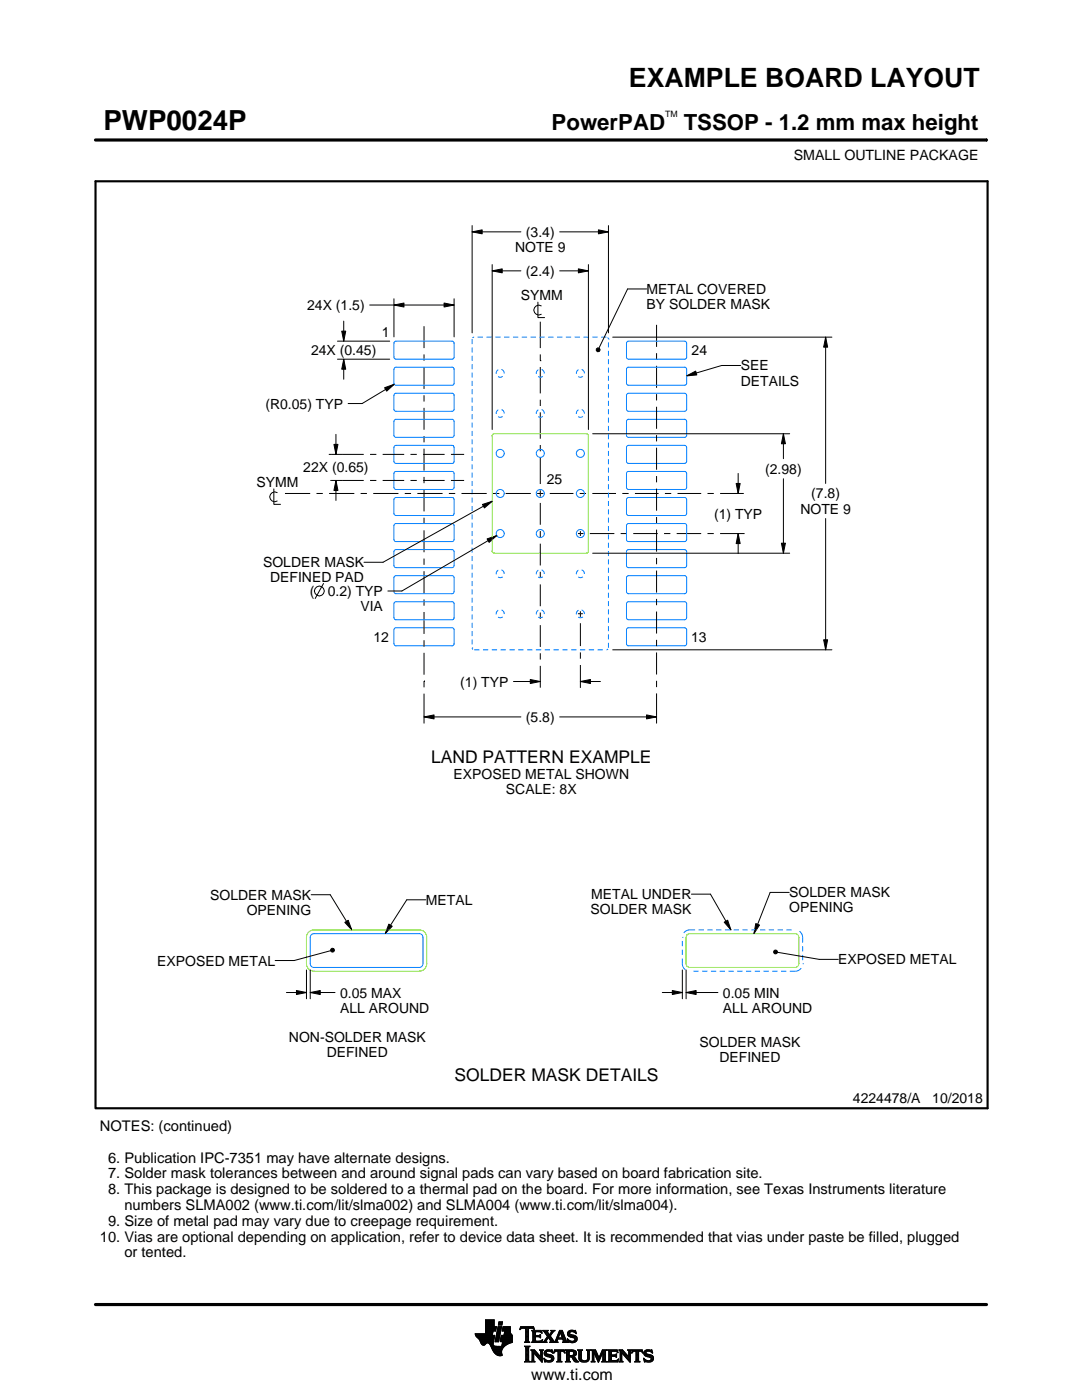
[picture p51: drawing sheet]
<svg xmlns="http://www.w3.org/2000/svg" width="216mm" height="279mm" viewBox="0 0 216 279" stroke-linecap="round" stroke-linejoin="round" font-family="sans-serif">
<defs><g id="words">
<text font-size="5.5" x="20.6" y="26">PWP0024P</text>
<text font-size="5.3" x="125.5" y="17.4">EXAMPLE BOARD LAYOUT</text>
<g font-size="4.4">
<text x="110.1" y="26">PowerPAD</text>
<text x="136.4" y="26">TSSOP - 1.2 mm max height</text>
</g>
<g font-size="3.5">
<text x="86" y="152.3">LAND PATTERN EXAMPLE</text>
<text x="90.7" y="215.7">SOLDER MASK DETAILS</text>
</g>
<text font-size="3.2" x="106" y="275.3">www.ti.com</text>
<g font-size="2.9">
<text x="19.9" y="225.7">NOTES: (continued)</text>
<text x="21.6" y="232">6. Publication IPC-7351 may have alternate designs.</text>
<text x="21.6" y="235.2">7. Solder mask tolerances between and around signal pads can vary based on board fabrication site.</text>
<text x="21.6" y="238.3">8. This package is designed to be soldered to a thermal pad on the board. For more information, see Texas Instruments literature</text>
<text x="21.6" y="244.6">9. Size of metal pad may vary due to creepage requirement.</text>
<text x="24.8" y="241.5">numbers SLMA002 (www.ti.com/lit/slma002) and SLMA004 (www.ti.com/lit/slma004).</text>
<text x="19.9" y="247.8">10. Vias are optional depending on application, refer to device data sheet. It is recommended that vias under paste be filled, plugged</text>
<text x="24.8" y="250.9">or tented.</text>
</g>
<g font-size="2.8">
<text x="158.4" y="32">SMALL OUTLINE PACKAGE</text>
<text x="104.9" y="47.3">(3.4)</text>
<text x="102.8" y="50.3">NOTE 9</text>
<text x="103.9" y="59.9">SYMM</text>
<text x="104.9" y="55.1">(2.4)</text>
<text x="129" y="58.7">METAL COVERED</text>
<text x="61.3" y="61.9">24X (1.5)</text>
<text x="129" y="61.7">BY SOLDER MASK</text>
<text x="62.1" y="70.9">24X (0.45)</text>
<text x="76.2" y="67.2">1</text>
<text x="138" y="70.9">24</text>
<text x="147.8" y="73.9">SEE</text>
<text x="147.8" y="76.9">DETAILS</text>
<text x="53" y="81.5">(R0.05) TYP</text>
<text x="60.5" y="94.3">22X (0.65)</text>
<text x="152.7" y="94.5">(2.98)</text>
<text x="51.2" y="97.2">SYMM</text>
<text x="109.1" y="96.6">25</text>
<text x="161.9" y="99.5">(7.8)</text>
<text x="142.5" y="103.5">(1) TYP</text>
<text x="159.7" y="102.5">NOTE 9</text>
<text x="52.5" y="113.2">SOLDER MASK</text>
<text x="53.9" y="116.2">DEFINED PAD</text>
<text x="61.8" y="118.9">(</text>
<text x="65.4" y="118.9">0.2) TYP</text>
<text x="71.9" y="121.9">VIA</text>
<text x="74.5" y="128.1">12</text>
<text x="137.9" y="128">13</text>
<text x="91.9" y="137">(1) TYP</text>
<text x="104.9" y="144.1">(5.8)</text>
<text x="90.5" y="155.5">EXPOSED METAL SHOWN</text>
<text x="101" y="158.5">SCALE: 8X</text>
<text x="42" y="179.6">SOLDER MASK</text>
<text x="118" y="179.4">METAL UNDER</text>
<text x="157.5" y="179.1">SOLDER MASK</text>
<text x="49.2" y="182.6">OPENING</text>
<text x="85" y="180.6">METAL</text>
<text x="117.8" y="182.4">SOLDER MASK</text>
<text x="157.5" y="182.1">OPENING</text>
<text x="31.4" y="192.7">EXPOSED METAL</text>
<text x="167.3" y="192.5">EXPOSED METAL</text>
<text x="67.8" y="199.1">0.05 MAX</text>
<text x="67.8" y="202.1">ALL AROUND</text>
<text x="144.3" y="199.1">0.05 MIN</text>
<text x="144.3" y="202.1">ALL AROUND</text>
<text x="57.7" y="208">NON-SOLDER MASK</text>
<text x="139.6" y="209">SOLDER MASK</text>
<text x="65.2" y="211">DEFINED</text>
<text x="143.5" y="212">DEFINED</text>
<text x="170.2" y="220.2">4224478/A</text>
<text x="186" y="220.2">10/2018</text>
</g>
<text font-size="1.7" x="132.7" y="23.3">TM</text>
</g></defs>
<g fill="none" stroke="#000" stroke-width=".2">
<path d="M19.1 27.9h177.7M196.8 27.7v.5M78.6 59.6v7.6M90.6 59.6v7.6M94.2 46.3l2-.4v.8zM94.2 45v21.4M94.2 46.3h9.7M98.2 54.1l2-.4v.8zM98.2 52.8v32.9M98.2 54.1h5.7M111.7 54.1h5.7M111.7 46.3h9.7"/>
<path d="M115.4 53.7l2 .4-2 .4zM117.4 52.8v32.9M119.4 45.9l2 .4-2 .4zM121.4 45v21.4M129 57.7h-3.8l-5.7 11.8M67.3 71.7h10.5M67.3 68.1h10.5M68.2 66.1h.8l-.4 2zM68.6 71.7l.4 2h-.8zM68.6 64.1v4M68.6 71.7v4M73.8 60.9h16.8"/>
<path d="M76.7 77.4l2-.7-1.5 1.4zM78.6 60.9l2-.4v.8zM78.7 76.7l-6.4 3.8h-2.8M84.6 65.1v4.4M84.6 70.7v1.3M84.6 73.2v4.4M84.6 78.9v1.2M88.6 60.5l2 .4-2 .4zM107.3 60.3v3.1h1.4M107.8 72h.1M107.8 64.2v5.3M107.8 70.7v1.3"/>
<path d="M107.8 73.2v5.3M107.8 79.8v1.2M108 61.1a.98 .98 0 0 0-1.5 .8 .98 .98 0 0 0 1.5 .8M119 69.6l.3-.2 .3 .1 .2 .3-.2 .3-.3 .1-.3-.2zM122.3 67.3h43.7M131 71.7h.1M131 64.8v4.4M131 70.5v1.2M131 73v4.4M131 78.7v1.2M137 75l1.8-.9 .2 .7zM147.8 72.9h-3.8l-7 2.1"/>
<path d="M164.7 67.3l.4 2h-.8zM164.7 67.3v29.2M54.6 97.6v3.1h1.4M55.3 98.3a.98 .98 0 0 0-1.5 .9 .98 .98 0 0 0 1.5 .8M56.9 98.5h5M63.2 98.5h1.2M65.6 90.7h7M65.7 98.5h5M65.9 95.9h6.7M66.6 88.7h.8l-.4 2zM67 95.9l.4 2h-.8zM67 86.7v4"/>
<path d="M67 95.9v4M72 98.5h1.2M73.8 95.9h1.3M73.8 90.7h1.3M74.5 98.5h5M76.4 95.9h4.3M76.4 90.7h4.3M80.8 98.5h1.2M81.9 95.9h1.3M81.9 90.7h1.3M83.3 98.5h5M84.4 95.9h4.3"/>
<path d="M84.4 90.7h4.3M84.6 81.4v4.4M84.6 87v1.3M84.6 89.5v4.4M84.6 95.2v1.2M84.6 97.7v4.4M89.6 98.5h1.2M90 95.9h2.6M90 90.7h2.6M92.1 98.5h5M98.4 98.5h1.2M100.9 98.5h5"/>
<path d="M107.2 98.5h1.2M107.8 82.3v5.3M107.8 88.8v1.3M107.8 91.3v5.3M107.8 97.9v1.2M109.7 98.5h4.7M115.7 98.5h1.2M118.2 98.5h4.7M118.3 86.6h39.3M124.2 98.5h1.2M126.7 98.5h4.7M131 81.2v4.4"/>
<path d="M131 86.8v1.3M131 89.3v4.4M131 95v1.3M131 97.5v4.4M132.7 98.5h1.2M135.2 98.5h4.7M141.2 98.5h1.2M143.7 98.5h4.7M146.9 96.5h.8l-.4 2zM147.3 94.5v4M156.3 86.6l.4 2h-.8zM156.3 86.6v4.9"/>
<path d="M156.3 95.5v14.9M64.6 116.4l-1.7 3M84.6 103.3v1.3M84.6 105.8v4.4M84.6 111.5v1.2M84.6 114v4.4M84.6 119.6v1.3M96.3 100.7l1.9-.7-1.5 1.4zM97.2 107.6l1.9-.7-1.5 1.3zM98.2 100l-21.8 12.2h-3.8M99.1 106.9l-18.9 11h-2.8M107.8 100.4v4.3"/>
<path d="M107.8 106v1.2M107.8 108.5v4.4M107.8 114.1v1.3M107.8 116.6v4.4M115.3 106.5h1.1M115.8 106v1M117.7 106.5h4.9M118.3 110.4h39.3M123.8 106.5h1.3M126.4 106.5h4.8M131 103.2v1.2M131 105.7v4.4"/>
<path d="M131 111.4v1.2M131 113.9v4.4M131 119.5v1.3M132.5 106.5h1.3M135 106.5h4.9M141.2 106.5h1.2M143.7 106.5h4.9M147.3 106.5l.4 2h-.8zM147.3 106.5v4M155.9 108.4h.8l-.4 2zM164.7 103.5v26.2M84.6 135.9h.1"/>
<path d="M84.6 122.1v4.4M84.6 127.8v1.2M84.6 130.3v4.4M84.6 135.9v1.3M84.6 138.4v5.9M102.5 136h5.3M105.8 135.6l2 .4-2 .4zM107.8 122.2v1.3M107.8 124.8v4.3M107.8 130.4v1.2M107.8 132.9v4.3M115.3 122.5h1"/>
<path d="M115.8 136l2-.4v.8zM115.8 122v1.1M115.8 124.4v4.5M115.8 130.2v1.3M115.8 132.7v4.6M115.8 136h4M122.3 129.7h43.7M131 122v4.4M131 127.7v1.3M131 130.2v4.4M131 135.9v1.2M131 138.4v5.9"/>
<path d="M164.3 127.7h.8l-.4 2zM84.6 143.1l2-.4v.8zM84.6 143.1h19.3M111.7 143.1h19.3M129 142.7l2 .4-2 .4zM62.1 178.6h3.8M65.9 178.6l4.3 7M85 179.6h-3.8l-4.3 6.7M138 178.4h3.8l4 7.2M157.5 178.1h-3.8l-3.3 8.2M57.2 198.1h4M59.2 197.7l2 .4-2 .4z"/>
<path d="M61.2 193.6v5.7M61.9 198.1l2-.4v.8zM61.9 193.6v5.7M61.9 198.1h4.9M66 189.7l-7.3 2h-3.8M66 189.5l.3-.3 .3 .1 .1 .3-.1 .3-.3 .1-.3-.2zM68.8 184.1l.7-.4 .7 1.9zM77.6 184.4l.7 .5-1.4 1.4zM132.2 198.1h4M134.2 197.7l2 .4-2 .4zM136.2 193.6v5.7M136.9 198.1l2-.4v.8z"/>
<path d="M136.9 198.1h6.4M136.9 193.6v5.7M144.5 184l.7-.4 .6 2zM150.8 184.3l.7 .3-1.1 1.7zM154.4 189.8l.3-.2 .3 .1 .2 .3-.2 .3-.3 .1-.3-.2zM155.1 190.1l8.4 1.4h3.8M94.8 266.2h3.5M94.8 266.3h3.5M94.9 266.4h3.3M94.9 266.5h3.8l-.2 1.2M94.9 266.5h3.8M95 266.6h3.7"/>
<path d="M95 266.7h3.7M95.1 266.8h3.6M95.2 266.9h3.4M95.3 267h3.3M95.4 267.1h3.2M95.5 267.2h3.1M95.6 267.3h3M95.7 267.4h2.8M95.7 267.5h2.8M95.8 267.6h2.7M95.8 267.7h2.7M95.9 267.8h2.6"/>
<path d="M95.9 267.9h2.5M95.9 268h2.5M96 268h1.1M96 268.1h1M96.1 268.2h.8M96.1 268.3h.7M96.2 268.4h.6M96.3 268.4h.4M96.9 266.1h1.4M96.9 266h1.4M96.9 265.9h1.4M96.9 265.8h1.5"/>
<path d="M96.9 265.7h1.5M96.9 264.7l2.2 .1-.2 .9h-.5l-.2 .8M96.9 265.6h2M96.9 265.5h2M96.9 265.4h2M96.9 265.3h2.1M96.9 265.2h2.1M96.9 265.1h2.1M96.9 265h2.1M96.9 264.9h2.1M96.9 264.8h2.2M96.9 264.6h1.7"/>
<path d="M96.9 264.5h1.7M96.9 264.4h1.7M96.9 264.3h1.7M96.9 264.2h1.7M96.9 264.1h1.7M96.9 264h1.7M96.9 263.9h1.7M96.9 263.8h1.7M96.9 263.7h1.7M96.9 263.6h1.7M96.9 263.5h1.7M96.9 263.4h1.7"/>
<path d="M97.5 268h.9M97.6 268.1h.8M97.7 268.2h.7M97.7 268.3h.7M97.8 268.4h.6M97.9 268.5h.6M97.9 268.6h.7M98 268.7h1.1M98 268.8h2.6M98 268.8h2.5M98.1 268.9h2.3M98.1 269h2.3"/>
<path d="M98.1 269.1h2.2M98.2 269.2h2.1M98.2 269.2h2M98.2 269.3h2M98.3 269.4h1.9M98.3 269.5h1.8M98.4 269.6h1.7M98.4 268v.4l.3 .2 2 .1M98.5 269.7h1.6M98.5 267.7l-.1 .3M98.5 269.8h1.6M98.6 269.9h1.5"/>
<path d="M98.6 264.8v-1.4h-1.7v2.8h-2.1l.1 .3 .7 .8 .7 1.1 .3 .1 .6-.5 .4 .1 1 1.8 .8 .6h.8l-.1-1 .8-1M98.6 270h1.5M98.7 270h1.4M98.8 270.1h1.3M98.8 267.7h.7M98.8 267.6h.7M98.8 267.5h.7M98.9 270.2h1.2M98.9 267.4h.7M98.9 267.3h.7M98.9 267.2h.7M98.9 267.1h.7"/>
<path d="M98.9 267h.7M98.9 270.3h1.3M99 266.9h.6M99 266.9h.7M99 266.8h.7M99 266.7h.7M99 266.6h.7M99 266.5h.7M99.1 270.4h1.1M99.1 266.4h.7M99.1 266.3h.7M99.1 266.2h.7"/>
<path d="M99.1 266.1h.7M99.1 266h.7M99.2 265.9h.7M99.2 265.8h.7M99.2 270.4h1M99.2 265.7h.7M99.2 265.6h.7M99.2 265.5h.7M99.3 265.4h.6M99.3 265.4h.7M99.3 265.3h.7M99.3 265.2h.7"/>
<path d="M99.3 265.1h.7M99.3 265h.7M99.4 270.5h.8M99.4 264.9h.7M99.4 264.8h.7M99.4 264.8h.7l-.6 3h-.7zM99.4 264.5l.2-.7h.7l-.2 .7h-.7M99.5 264.4h.6M99.5 264.3h.7M99.5 264.2h.7M99.5 264.1h.7M99.5 264h.7"/>
<path d="M99.5 263.9h.7M99.6 263.8h.7M99.8 270.6h.1M99.8 267.7h2.4M99.8 267.6h2.4M99.8 267.5h2.4M99.9 267.4h2.3M99.9 267.3h2.3M99.9 267.2h2.3M99.9 267.1h2.3M99.9 267h2.3M99.9 266.9h2.3"/>
<path d="M100 266.9h2.2M100 266.8h2.2M100 266.7h2.2M100 266.6h2.2M100 266.5h2.2M100.1 268.6h.7M100.2 268.5h.7M100.2 268.4h.8M100.2 268.4h.9M100.2 268.3h1M100.2 268.2h1.2M100.2 265.6h1.6"/>
<path d="M100.2 268.1h1.4M100.2 265.5h1.6M100.2 268h1.6M100.3 265.4h1.5M100.3 268h1.7M100.3 267.9h1.9M100.3 265.3h1.5M100.3 267.8h1.9M100.3 265.2h1.5M100.3 265.1h1.5M100.3 265h1.5M100.4 264.9h1.4"/>
<path d="M100.4 264.8h1.4M100.6 266.5l.1-.8h-.5l.2-.9h1.4l.1 1.1 .3 .6v1.4l-1.3 .6M100.6 266.4h1.5M100.6 266.3h1.4M100.6 266.2h1.4M100.6 266.1h1.3M100.7 266h1.2M100.7 265.9h1.2M100.7 265.8h1.1M100.7 265.7h1.1M102.2 266.5h-2.2l-.2 1.1 .5 .2-.2 .9M103.7 265.3h.1"/>
<path d="M103.8 265.2h.2M103.8 265h2.8M103.8 264.9h2.7M103.9 264.8h2.6M104.7 267.8h1M104.7 271.8h1.1M104.7 268.7h1M104.8 267.7h.7M104.8 271.7h.8M104.9 265.2h.6M104.9 268.9h.6M104.9 267.6h.6"/>
<path d="M104.9 267.5l-.2 .3M104.9 267.5h.6M104.9 267.4h.6M104.9 267.3h.6M104.9 267.2h.6M104.9 267.1h.6M104.9 267h.6M104.9 266.8h.6M104.9 266.7h.6M104.9 266.6h.6M104.9 266.5h.6M104.9 266.4h.6"/>
<path d="M104.9 266.3h.6M104.9 266.2h.6M104.9 266.1h.6M104.9 265.9h.6M104.9 265.8h.6M104.9 265.7h.6M104.9 265.6h.6M104.9 265.5h.6M104.9 265.4h.6M104.9 265.3h.6M104.9 271.5h.6M104.9 269h.6"/>
<path d="M104.9 271.4h.6M104.9 271.4v-2.4l-.2-.4h1.1l-.3 .4v2.4M104.9 271.4l-.2 .4h1.1l-.3-.4M104.9 271.3h.6M104.9 271.2h.6M104.9 271.1h.6M104.9 271h.6M104.9 270.9h.6M104.9 270.8h.6M104.9 270.6h.6M104.9 270.5h.6M104.9 270.4h.6"/>
<path d="M104.9 270.3h.6M104.9 270.2h.6M104.9 270.1h.6M104.9 270h.6M104.9 269.9h.6M104.9 269.8h.6M104.9 269.6h.6M104.9 269.5h.6M104.9 269.4h.6M104.9 269.3h.6M104.9 269.2h.6M104.9 269.1h.6"/>
<path d="M105.5 267.5l.2 .3M105.5 267.5v-2.3l.7-.1 .4 .3-.1-.6h-2.6l-.1 .6 .4-.3 .7 .1v2.3M105.7 267.8h-1M105.9 271.8h.8M105.9 269.4h.8M106.1 269.5h.7M106.1 267.8h2M106.1 271.7h.5M106.2 269.6h.7M106.2 271.5h.3M106.2 265.6h1.8M106.2 269.8h.8"/>
<path d="M106.2 271.4h.3M106.2 271.4l-.3 .4h.8l-.2-.4M106.2 271.3h.3M106.2 271.2h.3M106.2 271.1h.3M106.2 271h.3M106.2 270.9h.3M106.2 270.8h.3M106.2 270.6h.3M106.2 270.5h.3M106.2 270.4h.3M106.2 270.3h.3"/>
<path d="M106.2 270.2h.3M106.2 270.1h.3M106.2 270h1M106.2 269.9h.9M106.2 269.8v1.6M106.2 269.8l-.3-.4h.8l1.2 1.4M106.3 267.7h1.8M106.3 265.7h1.8M106.3 267.6h.6M106.3 265.8h.6M106.3 267.5l-.2 .3M106.3 267.5h.5"/>
<path d="M106.3 267.4h.5M106.3 267.3h.5M106.3 267.2h.5M106.3 267.1h.5M106.3 267h.5M106.3 266.8h.5M106.3 266.7h1.6M106.3 266.6h1.6M106.3 266.5h.5M106.3 266.4h.5M106.3 266.3h.5M106.3 266.2h.5"/>
<path d="M106.3 266.1h.5M106.3 265.9h.5M106.4 265.2h.2M106.5 270h.1M106.5 270v1.4M106.5 265.3h.1M106.6 270.1h.7M106.7 270.2h.7M106.8 270.3h.7M106.8 265.9l.2-.1h.6l.6 .2-.2-.5h-1.9l.2 .3v1.7M106.8 265.9v.6h.8l.3-.2v.7M106.9 270.4h.7"/>
<path d="M107 270.5h.7M107.1 270.6h.7M107.2 270.8h1M107.3 270.9h.9M107.4 271h.8M107.5 271.1h.7M107.6 271.2h.6M107.6 266.5h.3M107.7 271.3h.5M107.7 269.4h.7M107.7 266.8h.2M107.7 267.6h.5"/>
<path d="M107.8 266.4h.1M107.8 271.4h.4M107.8 267h.1M107.8 265.8h.3M107.8 269.5h.5M107.9 271.5h.3M107.9 269.6h.3M107.9 267l-.3-.2h-.8l.1 .8h.9l.5-.2M107.9 269.8h.3M107.9 270.6h.3M107.9 270.5h.3M107.9 270.4h.3"/>
<path d="M107.9 270.3h.3M107.9 270.2h.3M107.9 270.1h.3M107.9 270h.3M107.9 269.9h.3M107.9 269.8v1M107.9 269.8l-.2-.4h.7l-.2 .4M108 271.7h.2M108 265.9h.1M108 267.5h.2M108.1 271.8h.1M108.1 266.1h.1"/>
<path d="M108.2 267.4h.1M108.2 269.8v2.1l-1.7-1.9M108.2 267.8h.9M108.3 267.4l-.2 .5-2-.1M108.3 265.6h1M108.5 267.7h.5M108.5 271.1l.8 .4h.5l.2-.1-.1-.4-1-.4-.3-.3 .1-.7 .7-.2 .6 .1 .2-.1 .1 .6-.9-.3-.3 .1-.1 .3 1.3 .4 .2 .6M108.5 271.1h.1M108.5 265.7h.7M108.5 271.2h.2M108.6 271.3h.2M108.6 270.1h.4"/>
<path d="M108.6 270h.4M108.6 270.2h.6M108.6 267.6h.4M108.6 271.4h.4M108.6 269.9h.4M108.6 270.3h1M108.6 265.8h.7M108.6 271.5h.8M108.6 269.8h.5M108.7 271.7h1.5M108.7 270.4h1.3M108.7 267.5h.3"/>
<path d="M108.7 271.8h.1M108.7 265.9h.6M108.7 269.6h1.5M108.8 267.4h.3M108.8 270.5h1.5M108.8 266.1h.6M108.8 269.5h1.4M108.8 267.3h.4M108.9 266.2h.6M108.9 267.2h.4M108.9 266.3h.6M108.9 270.6h1.5"/>
<path d="M109 267.1h.3M109 266.4h1M109.1 271.8h.9M109.1 269.4h.7M109.1 267h.9M109.1 266.5h.8M109.1 267.8h-.9M109.2 266.8h.8M109.2 266.6h.6M109.2 266.7h.7M109.2 266.7l-.6 .9-.4 .2M109.3 270.8h1.1"/>
<path d="M109.5 267.1h.6M109.6 267.2h.6M109.7 271.5h.7M109.7 267.3h.6M109.7 267.8l.2-.2-.5-.7-.4 .8 .1 .1M109.7 267.8h1.6M109.7 266.3h.4M109.7 267.4h.6M109.8 270.9h.7M109.8 266.2h.3M109.8 266.6l.9 1.2 1-2.3h.5l.8 2.1 .3 .2M109.8 267.5h.6"/>
<path d="M109.9 266.1h.3M109.9 269.8h.4M109.9 267.6h.6M109.9 267.7h.7M109.9 271.4h.5M109.9 265.9h.4M110 271h.5M110 265.6h.7M110 265.9l-.4 .5-.4-.6 .2-.3h-1.1l.9 1.2M110 265.9l.1-.2-.2-.2h.8l-.9 1.1M110 271.3h.5M110 265.8h.4"/>
<path d="M110 271.1h.5M110 271.2h.5M110.1 269.4h.1M110.1 265.7h.4M110.1 269.9h.2M110.2 270h.1M110.5 270h.1M110.5 269.9h.2M110.5 271.1l-.2 .5-.8 .3-.6-.2-.2 .1-.2-.7M110.5 269.8h.3M110.6 269.6h2.1M110.6 269.5h2"/>
<path d="M110.6 269.4h2M110.7 267.7h.5M110.8 267.6h.4M110.9 267.5h.3M110.9 267.4h.3M111 267.3h.3M111 267.2h1.8M111 267.1h1.8M111.1 267h.3M111.1 271.8h1M111.1 266.8h.4M111.2 266.7h.3"/>
<path d="M111.2 267.5l.1-.2h1l.1 .2M111.2 267.5v.3h.1M111.2 266.6h.3M111.3 266.5h.3M111.3 271.7h.6M111.3 266.4h.3M111.3 271.5h.6M111.3 267.8h-1.6M111.3 269.8h.6M111.4 266.3h.3M111.4 271.4h.5M111.4 271.4l-.1-1.7h-.4l-.4 .4 .2-.7h1.9l.1 .7-.3-.4h-.5v1.7"/>
<path d="M111.4 270.5h.5M111.4 270.4h.5M111.4 270.3h.5M111.4 270.2h.5M111.4 270.1h.5M111.4 270h.5M111.4 269.9h.5M111.4 271.4l-.3 .4h1l-.2-.4M111.4 271.3h.5M111.4 271.2h.5M111.4 271.1h.5M111.4 271h.5"/>
<path d="M111.4 270.9h.5M111.4 270.8h.5M111.4 270.6h.5M111.4 266.2h.3M111.4 266.1h.4M111.5 265.9h.9M111.5 265.8h.8M111.6 265.7h.7M111.6 265.6h.6M111.8 265.9l.4 1.1h-.8zM111.9 266.1h.5M111.9 266.2h.5"/>
<path d="M111.9 266.3h.6M112 266.4h.5M112 266.5h.6M112.1 266.6h.5M112.1 266.7h.6M112.1 266.8h.6M112.2 267h.5M112.2 267.8h1.1M112.3 267.3h.6M112.3 267.4h.6M112.4 267.5h.6M112.4 267.5v.3h-.2"/>
<path d="M112.4 269.8h.3M112.4 267.6h.6M112.4 267.7h.7M112.6 269.9h.1M112.6 270h.2M112.8 271.8h1M112.8 269.4h1.6M113 269.5h1.7M113 271.7h.7M113 269.6h1.9M113 271.5h.6M113 269.8h.6"/>
<path d="M113 271.4h.6M113 271.4l-.2 .4h1l-.2-.4M113 271.3h.6M113 271.2h.6M113 271.1h.6M113 271h.6M113 270.9h.6M113 270.8h1.5M113 270.6h1.6M113 270.5h1.8M113 270.4h.6M113 270.3h.6"/>
<path d="M113 270.2h.6M113 270.1h.6M113 270h.6M113 269.9h.6M113 269.8v1.6M113 269.8l-.2-.4h1.4l.6 .2 .2 .3v.4l-.2 .3-.4 .1M113.2 267.3h.2M113.2 267.4h.3M113.2 266.2h.5M113.2 266.3h.6M113.2 266.1h.5M113.3 267.5h.3"/>
<path d="M113.3 267.8h-1.1M113.3 266.4h.9M113.3 265.9h.4M113.3 267.6h.6M113.3 266.5h1.3M113.3 267.7h1.6M113.3 265.8h.5M113.3 267.8h.2M113.4 266.6h1.5M113.4 265.7h1.5M113.4 265.7l.5-.2 .7 .1 .2-.1 .1 .7-.7-.4h-.4l-.1 .3 .1 .2 .9 .2 .4 .3 .1 .5-.3 .5-.6 .2-.7-.2-.2 .1-.2-.7 .9 .5 .5-.1 .1-.3-.2-.3-1.1-.4-.2-.4zM113.5 266.7h1.5"/>
<path d="M113.5 265.6h1.4M113.6 271.4v-.6h.4l.7 1h.8M113.6 269.9l.1-.2 .7 .2v.4l-.4 .2M113.6 269.9v.6M113.7 267.8h1.1M113.8 266.8h1.3M113.8 265.5h.6M114 268h.4M114.1 270.9h.6M114.2 271h.6M114.2 271.1h.7M114.3 271.2h.6"/>
<path d="M114.3 267h.8M114.3 269.8h.7M114.3 270.4h.6M114.4 271.3h.6M114.4 270.7l1.1 1.1M114.4 270.7h.1M114.4 271.4h.7M114.4 269.9h.6M114.4 270.3h.6M114.5 267.6h.5M114.5 270.2h.5M114.5 270h.5"/>
<path d="M114.5 265.8h.4M114.5 270.1h.5M114.5 271.5h.7M114.6 271.7h.7M114.6 267.1h.6M114.6 267.5h.5M114.7 267.2h.5M114.7 267.4h.5M114.7 265.9h.3M114.7 267.3h.5M114.7 271.8h.8M114.8 266.1h.2"/>
<path d="M114.9 266.2h.1M115.3 269.4h.9M115.4 269.5h.7M115.5 269.6h.5M115.5 269.8h.5M115.5 269.8v1.4l.4 .5 .6 .2 .7-.1 .3-.3 .1-.5M115.5 271h.5M115.5 270.9h.5M115.5 270.8h.5M115.5 270.6h.5M115.5 270.5h.5M115.5 270.4h.5"/>
<path d="M115.5 270.3h.5M115.5 270.2h.5M115.5 270.1h.5M115.5 270h.5M115.5 269.9h.5M115.5 269.8l-.2-.4h.9l-.2 .4M115.5 271.1h.5M115.5 271.2h.5M115.5 271.3h.6M115.6 271.4h.6M115.7 271.5h.8M115.8 271.7h1.5"/>
<path d="M116 271l.2 .4 .5 .2 .4-.2 .2-.4M116 269.8v1.2M116 271.8h1.1M116.8 271.5h.6M117 269.4h.8M117.1 271.4h.4M117.2 269.5h.5M117.2 271.3h.4M117.2 269.6h.4M117.2 271.2h.4M117.2 271.1h.4M117.3 269.8h.3"/>
<path d="M117.3 271h.3M117.3 270.9h.3M117.3 270.8h.3M117.3 270.6h.3M117.3 270.5h.3M117.3 270.4h.3M117.3 270.3h.3M117.3 270.2h.3M117.3 270.1h.3M117.3 270h.3M117.3 269.9h.3M117.6 269.8l.2-.4h-.8l.2 .3 .1 1.3"/>
<path d="M117.6 269.8v1.2M118 271.8h.7M118 269.4h.8M118.1 269.5h.8M118.1 271.7h.5M118.2 269.6h.7M118.2 271.5h.3M118.2 269.8h.8M118.2 271.4h.3M118.2 269.8l-.2-.4h.8l.7 1.6 .7-1.6h.9l-.3 .4M118.2 271.4l-.2 .4h.7l-.2-.4M118.2 271.3h.3"/>
<path d="M118.2 271.2h.3M118.2 271.1h.3M118.2 271h.3M118.2 270.9h.3M118.2 270.8h.3M118.2 270.6h.3M118.2 270.5h.3M118.2 270.4h.3M118.2 270.3h.3M118.2 270.2h.3M118.2 270.1h.3M118.2 270h.9"/>
<path d="M118.2 269.9h.8M118.2 269.8v1.6M118.6 270.1h.5M118.6 270.2h.6M118.7 270.3h.5M118.7 270.4h.6M118.8 270.5h.5M118.8 270.6h.6M118.9 270.8h.5M118.9 270.9h.6M119 271h.8M119 271.1h.8"/>
<path d="M119.1 271.2h.6M119.1 271.3h.6M119.2 271.4h.4M119.2 271.5h.4M119.3 271.7h.2M119.3 271.8h.2M119.6 270.9h.3M119.6 270.8h.3M119.7 270.6h.3M119.7 270.5h.3M119.8 270.4h.3M119.8 270.3h.3"/>
<path d="M119.9 270.2h.3M119.9 270.1h.3M120 270h.8M120 269.9h.8M120 269.8h.8M120.1 271.8h1M120.1 269.6h.7M120.1 269.5h.8M120.2 269.4h.9M120.2 271.7h.7M120.3 271.5h.5M120.3 271.4h.5"/>
<path d="M120.3 271.4l-.2 .4h1l-.3-.4M120.3 271.4v-1.5l-.9 2-.9-2v1.5M120.3 271.3h.5M120.3 271.2h.5M120.3 271.1h.5M120.3 271h.5M120.3 270.9h.5M120.3 270.8h.5M120.3 270.6h.5M120.3 270.5h.5M120.3 270.4h.5M120.3 270.3h.5"/>
<path d="M120.3 270.2h.5M120.3 270.1h.5M120.8 269.8v1.6M121.2 271.8h2M121.2 269.4h1.9M121.4 269.5h1.8M121.4 271.7h1.9M121.5 269.6h1.7M121.5 271.5h1.8M121.5 269.8h.5M121.5 271.4h.5M121.5 269.8l-.3-.4h1.9l.2 .6"/>
<path d="M121.5 269.9h.5M121.5 269.8v1.6M121.5 271.3h.5M121.5 271.2h.5M121.5 271.1h.5M121.5 271h.5M121.5 270.9h.5M121.5 270.8h.5M121.5 270.6h1.5M121.5 270.5h1.5M121.5 270.4h1.5M121.5 270.3h.5"/>
<path d="M121.5 270.2h.5M121.5 270.1h.5M121.5 270h.5M122.6 270.4l.4-.2v.7l-.2-.2h-.8v.7l.2 .1M122.9 270.8h.1M122.9 270.3h.1M123 269.8h.3M123.1 271.4h.3M123.2 269.9h.1M123.3 270h.1M123.3 270l-.4-.3h-.8l-.1 .7M123.3 271.3h.1"/>
<path d="M123.4 271.2h.1M123.4 271.2l-.2 .6h-2l.3-.4M123.4 271.2l-.3 .3h-.4M123.5 271.8h.8M123.5 269.4h.7M123.6 269.5h.7M123.7 271.7h.5M123.7 269.6h.7M123.7 271.5h.4M123.7 269.8h.8M123.7 271.4h.4M123.7 271.4l-.2 .4h.8l-.2-.4"/>
<path d="M123.7 271.3h.4M123.7 271.2h.4M123.7 271.1h.4M123.7 271h.4M123.7 270.9h.4M123.7 270.8h.4M123.7 270.6h.4M123.7 270.5h.4M123.7 270.4h.4M123.7 270.3h.4M123.7 270.2h.4M123.7 270.1h.4"/>
<path d="M123.7 270h1M123.7 269.9h.9M123.7 269.8v1.6M123.7 269.8l-.2-.4h.7l1.2 1.4 .1-1M124.1 270v1.4M124.1 270h.1M124.2 270.1h.6M124.2 270.2h.7M124.3 270.3h.7M124.4 270.4h.7M124.5 270.5h.7M124.6 270.6h.7"/>
<path d="M124.7 270.8h1.1M124.8 270.9h1M124.9 271h.9M125 271.1h.8M125.1 271.2h.7M125.2 271.3h.6M125.2 269.4h.8M125.3 271.4h.5M125.4 269.5h.5M125.4 271.5h.4M125.4 269.6h.4M125.5 269.8h.3"/>
<path d="M125.5 269.8l-.3-.4h.8l-.2 .4M125.5 270.4h.3M125.5 270.3h.3M125.5 270.2h.3M125.5 270.1h.3M125.5 270h.3M125.5 269.9h.3M125.5 270.6h.3M125.5 270.5h.3M125.5 271.7h.3M125.6 271.8h.2M125.8 269.8v2.1l-1.7-1.9"/>
<path d="M126 270h.1M126.1 269.9h.1M126.1 269.8h.3M126.1 269.6h2.1M126.2 269.5h2M126.2 269.4h2M126.6 271.8h1.1M126.9 271.7h.6M126.9 271.5h.5M126.9 269.8h.5M126.9 271.4h.5M126.9 271.4v-1.7h-.5l-.3 .4 .1-.7h1.9l.2 .7-.4-.4h-.5v1.7"/>
<path d="M126.9 270.5h.5M126.9 270.4h.5M126.9 270.3h.5M126.9 270.2h.5M126.9 270.1h.5M126.9 270h.5M126.9 269.9h.5M126.9 271.4l-.3 .4h1.1l-.3-.4M126.9 271.3h.5M126.9 271.2h.5M126.9 271.1h.5M126.9 271h.5"/>
<path d="M126.9 270.9h.5M126.9 270.8h.5M126.9 270.6h.5M128 269.8h.3M128.1 269.9h.2M128.2 270h.1M128.4 271.1h.1M128.4 271.2h.2M128.5 271.3h.2M128.5 270.1h.4M128.5 270h.4M128.5 270.2h.6"/>
<path d="M128.5 271.4h.4M128.5 269.9h.4M128.5 270.3h1M128.5 271.5h.8M128.5 269.8h.5M128.6 271.7h1.5M128.6 270.4h1.3M128.6 271.8h.1M128.6 269.6h1.5M128.7 270.5h1.5M128.7 269.5h1.4M128.8 270.6h1.5"/>
<path d="M128.9 271.8h1M129 269.4h.7M129.1 270.8l-.6-.4 .1-.7 .5-.3 .8 .1 .2-.1 .1 .7-.8-.4-.4 .1-.1 .2 1.3 .5 .2 .6M129.1 270.8l.7 .2v.4l-.6 .1-.8-.4M129.2 270.8h1.1M129.6 271.5h.7M129.6 270.9h.8M129.8 269.8h.4M129.8 271.4h.5M129.9 271h.5M129.9 271.3h.5M129.9 271.1h.5"/>
<path d="M129.9 271.2h.5M129.9 269.4h.2M130 269.9h.2M130.1 270h.1M130.4 271.1l-.3 .5-.7 .3-.6-.2-.2 .1-.2-.7"/>
<circle cx="63.7" cy="117.9" r=".98"/>
</g>
<g fill="#000">
<path d="M94.2 46.3l2-.4v.8zM98.2 54.1l2-.4v.8zM115.4 53.7l2 .4-2 .4zM119.4 45.9l2 .4-2 .4zM68.2 66.1h.8l-.4 2zM68.6 71.7l.4 2h-.8zM78.6 60.9l2-.4v.8zM76.7 77.4l2-.7-1.5 1.4zM88.6 60.5l2 .4-2 .4zM119 69.6l.3-.2 .3 .1 .2 .3-.2 .3-.3 .1-.3-.2zM137 75l1.8-.9 .2 .7zM164.7 67.3l.4 2h-.8z"/>
<path d="M66.6 88.7h.8l-.4 2zM67 95.9l.4 2h-.8zM146.9 96.5h.8l-.4 2zM156.3 86.6l.4 2h-.8zM96.3 100.7l1.9-.7-1.5 1.4zM97.2 107.6l1.9-.7-1.5 1.3zM147.3 106.5l.4 2h-.8zM155.9 108.4h.8l-.4 2zM105.8 135.6l2 .4-2 .4zM115.8 136l2-.4v.8zM164.3 127.7h.8l-.4 2zM84.6 143.1l2-.4v.8z"/>
<path d="M129 142.7l2 .4-2 .4zM59.2 197.7l2 .4-2 .4zM61.9 198.1l2-.4v.8zM66 189.5l.3-.3 .3 .1 .1 .3-.1 .3-.3 .1-.3-.2zM68.8 184.1l.7-.4 .7 1.9zM77.6 184.4l.7 .5-1.4 1.4zM134.2 197.7l2 .4-2 .4zM136.9 198.1l2-.4v.8zM144.5 184l.7-.4 .6 2zM150.8 184.3l.7 .3-1.1 1.7zM154.4 189.8l.3-.2 .3 .1 .2 .3-.2 .3-.3 .1-.3-.2z"/>
</g>
<path d="M19.1 36.2h178v185h-178z" fill="none" stroke="#000" stroke-width=".43"/>
<path d="M19 27.9h177.8M19 260.3h177.8" fill="none" stroke="#000" stroke-width=".63"/>
<g fill="none" stroke="#0080ff" stroke-width=".2">
<path d="M78.8 68.1h11.6l.2 .4v3l-.4 .2-11.4-.1-.2-.3v-2.8zM78.8 73.3h11.6l.2 .4v2.9l-.4 .3-11.4-.1-.2-.3v-2.8zM78.8 78.5h11.6l.2 .4v3l-.4 .2-11.4-.1-.2-.3v-2.8zM94.2 67.7v1M94.2 69.3v1M94.2 71v1M94.2 72.7v1M94.2 74.3v1M94.2 76v1M94.2 77.7v1M94.2 79.3v1M94.3 67.4h.1"/>
<path d="M94.4 67.4h-.1M94.4 67.3v.1M94.4 67.3h.1M94.5 67.3h-.1M94.5 67.3h.1M94.6 67.3h-.1M95.3 67.3h1.1M97.1 67.3h1M98.8 67.3h1.1M100.6 67.3h1M102.4 67.3h1M104.1 67.3h1.1"/>
<path d="M105.9 67.3h1M107.6 67.3h1.1M109.4 67.3h1M111.2 67.3h1M112.9 67.3h1.1M114.7 67.3h1M116.4 67.3h1.1M118.2 67.3h1M120 67.3h1M121.2 67.4h.1M121.3 67.4h.1M121.3 67.4v.1"/>
<path d="M121.3 67.5h.1M121.4 67.5h.1M121.4 67.5v.1M121.4 67.6h.1M121.4 67.6v.1M121.4 67.7h.1M121.4 68.4v.9M121.4 70v1M121.4 71.7v1M121.4 73.3v1M121.4 75v1M121.4 76.7v1"/>
<path d="M121.4 78.3v1M125.2 78.5h11.6l.2 .4v3l-.4 .2-11.4-.1-.2-.3v-2.8zM125.2 73.3h11.6l.2 .4v3l-.4 .2-11.4-.1-.2-.3v-2.8zM125.2 68.1h11.6l.2 .4v3l-.4 .2-11.4-.1-.2-.3v-2.8zM78.8 99.3h11.6l.2 .4v2.9l-.4 .3-11.4-.1-.2-.3v-2.8zM78.8 94.1h11.6l.2 .4v3l-.4 .2-11.4-.1-.2-.3v-2.8zM78.8 88.9h11.6l.2 .4v2.9l-.4 .3-11.4-.1-.2-.3v-2.8zM78.8 83.7h11.6l.2 .4v3l-.4 .2-11.4-.1-.2-.3v-2.8zM94.2 81v1M94.2 82.7v1M94.2 84.3v1M94.2 86v1"/>
<path d="M94.2 87.7v1M94.2 89.3v1M94.2 91v1M94.2 92.7v1M94.2 94.3v1M94.2 96v1M94.2 97.7v1M94.2 99.3v1M121.4 80v1M121.4 81.7v1M121.4 83.3v1M121.4 85v1"/>
<path d="M121.4 86.7v1M121.4 88.3v1M121.4 90v1M121.4 91.7v1M121.4 93.3v1M121.4 95v1M121.4 96.7v1M121.4 98.3v1M121.4 100v1M125.2 99.3h11.6l.2 .4v3l-.4 .2-11.4-.1-.2-.3v-2.8zM125.2 94.1h11.6l.2 .4v3l-.4 .2-11.4-.1-.2-.3v-2.8zM125.2 88.9h11.6l.2 .4v3l-.4 .2-11.4-.1-.2-.3v-2.8z"/>
<path d="M125.2 83.7h11.6l.2 .4v3l-.4 .2-11.4-.1-.2-.3v-2.8zM78.8 114.9h11.6l.2 .4v3l-.4 .2-11.4-.1-.2-.3v-2.8zM78.8 109.7h11.6l.2 .4v3l-.4 .2-11.4-.1-.2-.3v-2.8zM78.8 104.5h11.6l.2 .4v3l-.4 .2-11.4-.1-.2-.3v-2.8zM94.2 101v1M94.2 102.6v1M94.2 104.3v1M94.2 106v1M94.2 107.6v1M94.2 109.3v1M94.2 111v1M94.2 112.6v1"/>
<path d="M94.2 114.3v1M94.2 116v1M94.2 117.6v1M94.2 119.3v1M121.4 101.6v1M121.4 103.3v1M121.4 105v1M121.4 106.6v1M121.4 108.3v1M121.4 110v1M121.4 111.6v1M121.4 113.3v1"/>
<path d="M121.4 115v1M121.4 116.6v1M121.4 118.3v1M121.4 120v1M125.2 114.9h11.6l.2 .4v3l-.4 .2-11.4-.1-.2-.3v-2.8zM125.2 109.7h11.6l.2 .4v3l-.4 .2-11.4-.1-.2-.3v-2.8zM125.2 104.5h11.6l.2 .4v3l-.4 .2-11.4-.1-.2-.3v-2.8zM78.8 125.3h11.6l.2 .4v3l-.4 .2-11.4-.1-.2-.3v-2.8zM78.8 120.1h11.6l.2 .4v2.9l-.4 .3-11.4-.1-.2-.3v-2.8zM94.2 129.3h.1M94.2 121v1M94.2 122.6v1"/>
<path d="M94.2 124.3v1M94.2 126v1M94.2 127.6v1M94.2 129.3v.1M94.2 129.4l.1 .1M94.3 129.5l.1 .1M94.4 129.6h.1M94.6 129.7h1.1M96.4 129.7h1M98.1 129.7h1.1M99.9 129.7h1M101.6 129.7h1.1"/>
<path d="M103.4 129.7h1.1M105.2 129.7h1M106.9 129.7h1.1M108.7 129.7h1M110.4 129.7h1.1M112.2 129.7h1.1M114 129.7h1M115.7 129.7h1.1M117.5 129.7h1M119.2 129.7h1.1M121 129.7h.1M121.1 129.7h-.1"/>
<path d="M121.2 129.6l-.1 .1M121.3 129.5l-.1 .1M121.4 121.6v1M121.4 123.3v1M121.4 125v1M121.4 126.6v1M121.4 128.3v1M125.2 125.3h11.6l.2 .4v3l-.4 .2-11.4-.1-.2-.3v-2.8zM125.2 120.1h11.6l.2 .4v3l-.4 .2-11.4-.1-.2-.3v-2.8zM62.1 186.5l.6-.2h21a.75 .75 0 0 1 .7 .8v5.2a.75 .75 0 0 1-.7 .8h-21a.75 .75 0 0 1-.8-.8v-5.2zM136.2 187.1h.1M136.2 191.3v1.4l.6 .8"/>
<path d="M136.2 187.8v1M136.2 189.5v1.1M137.7 193.8h.1M138.4 193.8h1M138.7 185.6h-1.4l-.9 .6M139.4 185.6h1.1M140.1 193.8h1.1M141.2 185.6h1M141.9 193.8h1M142.9 185.6h1.1M143.6 193.8h1.1M144.7 185.6h1"/>
<path d="M145.4 193.8h1M146.4 185.6h1.1M147.1 193.8h1.1M148.2 185.6h1M148.9 193.8h1M149.9 185.6h1.1M150.6 193.8h1.1M151.7 185.6h1M152.4 193.8h1M153.4 185.6h1.1M154.1 193.8h1.1M155.2 185.6h1"/>
<path d="M155.9 193.8h1M156.9 185.6h1.1M158.7 185.6h.1M159.5 185.9l.6 .8 .1 1.4M159.9 193.2l-.9 .6h-1.4M160.2 192.3h.1M160.2 188.8v1.1M160.2 190.6v1"/>
<circle cx="99.8" cy="98.5" r=".8"/>
<circle cx="99.8" cy="90.5" r=".8"/>
<circle cx="107.8" cy="90.5" r=".8"/>
<circle cx="107.8" cy="98.5" r=".8"/>
<circle cx="115.8" cy="98.5" r=".8"/>
<circle cx="115.8" cy="90.5" r=".8"/>
<circle cx="99.8" cy="106.5" r=".8"/>
<circle cx="107.8" cy="106.5" r=".8"/>
<circle cx="115.8" cy="106.5" r=".8"/>
</g>
<path d="M98.4 86.6h18.6l.4 .2v23.2l-.2 .3-18.6 .1-.3-.2-.1-23.2zM61.8 185.9l.9-.3h21a1.5 1.5 0 0 1 1.5 1.5v5.2a1.5 1.5 0 0 1-1.5 1.5h-21a1.5 1.5 0 0 1-1.5-1.5v-5.2v-.5zM137.1 186.5l.6-.2h21a.75 .75 0 0 1 .7 .8v5.2a.75 .75 0 0 1-.7 .8h-21.2l-.5-.4-.1-.4v-5.2z" fill="none" stroke="#6ef200" stroke-width=".2"/>
<path d="M100.6 74.5a.8 .8 0 0 0-1.1-.8 .8 .8 0 0 0-.3 1.3 .8 .8 0 0 0 1.3-.2l.1-.3M108.6 74.5a.8 .8 0 0 0-1.1-.8 .8 .8 0 0 0-.3 1.3 .8 .8 0 0 0 1.3-.2l.1-.3M116.6 74.5a.8 .8 0 0 0-1.1-.8 .8 .8 0 0 0-.3 1.3 .8 .8 0 0 0 1.3-.2l.1-.3M100.6 82.5a.8 .8 0 0 0-1.1-.8 .8 .8 0 0 0-.3 1.3 .8 .8 0 0 0 1.3-.2l.1-.3M108.6 82.5a.8 .8 0 0 0-1.1-.8 .8 .8 0 0 0-.3 1.3 .8 .8 0 0 0 1.3-.2l.1-.3M116.6 82.5a.8 .8 0 0 0-1.1-.8 .8 .8 0 0 0-.3 1.3 .8 .8 0 0 0 1.3-.2l.1-.3M100.6 114.5a.8 .8 0 0 0-1.1-.8 .8 .8 0 0 0-.3 1.3 .8 .8 0 0 0 1.3-.2l.1-.3M108.6 114.5a.8 .8 0 0 0-1.1-.8 .8 .8 0 0 0-.3 1.3 .8 .8 0 0 0 1.3-.2l.1-.3M116.6 114.5a.8 .8 0 0 0-1.1-.8 .8 .8 0 0 0-.3 1.3 .8 .8 0 0 0 1.3-.2l.1-.3M100.6 122.5a.8 .8 0 0 0-1.1-.8 .8 .8 0 0 0-.3 1.3 .8 .8 0 0 0 1.3-.2l.1-.3M108.6 122.5a.8 .8 0 0 0-1.1-.8 .8 .8 0 0 0-.3 1.3 .8 .8 0 0 0 1.3-.2l.1-.3M116.6 122.5a.8 .8 0 0 0-1.1-.8 .8 .8 0 0 0-.3 1.3 .8 .8 0 0 0 1.3-.2l.1-.3" fill="none" stroke="#0080ff" stroke-width=".2" stroke-dasharray="1 .7" stroke-linecap="butt"/>
<use href="#words"/>
</svg>
